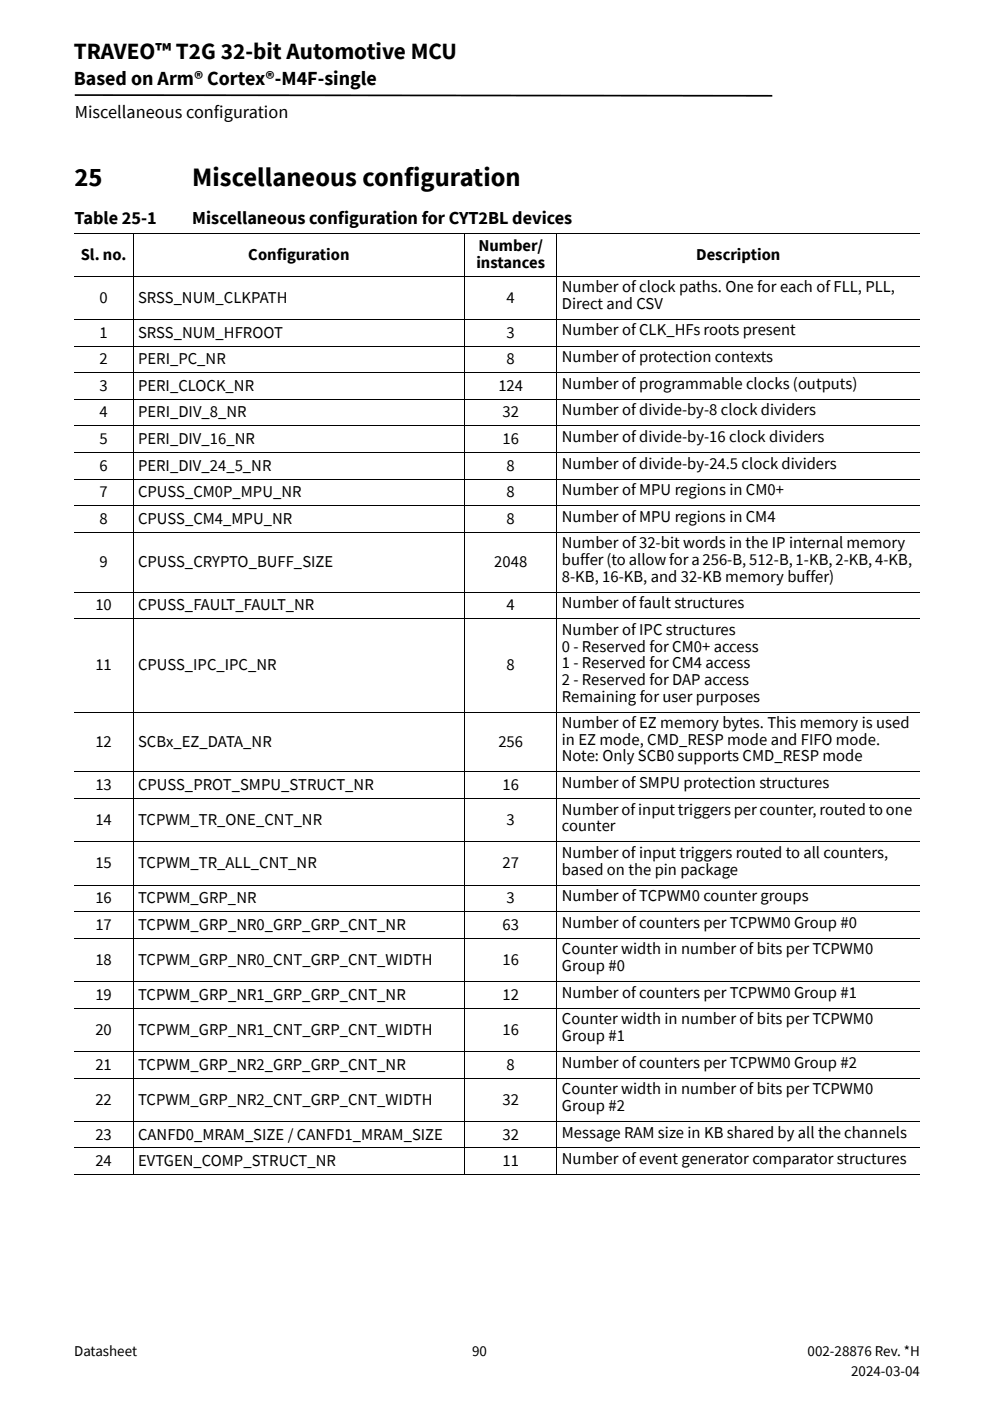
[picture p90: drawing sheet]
<svg xmlns="http://www.w3.org/2000/svg" width="210mm" height="297mm" viewBox="0 0 210 297" stroke-linecap="round" stroke-linejoin="round" font-family="sans-serif">
<defs><g id="words">
<g font-size="5.6">
<text x="15.8" y="39.5">25</text>
<text x="40.8" y="39.5">Miscellaneous configuration</text>
</g>
<text font-size="4.9" x="15.7" y="12.4">TRAVEO™ T2G 32-bit Automotive MCU</text>
<text font-size="4.2" x="15.7" y="18">Based on Arm® Cortex®-M4F-single</text>
<g font-size="3.9">
<text x="15.9" y="25">Miscellaneous configuration</text>
<text x="15.8" y="47.5">Table 25-1</text>
<text x="40.8" y="47.5">Miscellaneous configuration for CYT2BL devices</text>
</g>
<g font-size="3.5">
<text x="101.4" y="53.3">Number/</text>
<text x="17.1" y="55.1">Sl. no.</text>
<text x="52.7" y="55.1">Configuration</text>
<text x="101" y="56.8">instances</text>
<text x="147.6" y="55.1">Description</text>
<text x="21.1" y="64.2">0</text>
<text x="29.3" y="64.2">SRSS_NUM_CLKPATH</text>
<text x="107.4" y="64.2">4</text>
<text x="119.1" y="62">Number of clock paths. One for each of FLL, PLL,</text>
<text x="119.1" y="65.5">Direct and CSV</text>
<text x="21.1" y="71.6">1</text>
<text x="29.3" y="71.6">SRSS_NUM_HFROOT</text>
<text x="107.4" y="71.6">3</text>
<text x="119.1" y="71.1">Number of CLK_HFs roots present</text>
<text x="21.1" y="77.2">2</text>
<text x="29.3" y="77.2">PERI_PC_NR</text>
<text x="107.4" y="77.2">8</text>
<text x="119.1" y="76.8">Number of protection contexts</text>
<text x="21.1" y="82.8">3</text>
<text x="29.3" y="82.8">PERI_CLOCK_NR</text>
<text x="105.7" y="82.8">124</text>
<text x="119.1" y="82.4">Number of programmable clocks (outputs)</text>
<text x="21.1" y="88.5">4</text>
<text x="29.3" y="88.5">PERI_DIV_8_NR</text>
<text x="106.6" y="88.5">32</text>
<text x="119.1" y="88.1">Number of divide-by-8 clock dividers</text>
<text x="21.1" y="94.1">5</text>
<text x="29.3" y="94.1">PERI_DIV_16_NR</text>
<text x="106.6" y="94.1">16</text>
<text x="119.1" y="93.7">Number of divide-by-16 clock dividers</text>
<text x="21.1" y="99.8">6</text>
<text x="29.3" y="99.8">PERI_DIV_24_5_NR</text>
<text x="107.4" y="99.8">8</text>
<text x="119.1" y="99.3">Number of divide-by-24.5 clock dividers</text>
<text x="21.1" y="105.4">7</text>
<text x="29.3" y="105.4">CPUSS_CM0P_MPU_NR</text>
<text x="107.4" y="105.4">8</text>
<text x="119.1" y="105">Number of MPU regions in CM0+</text>
<text x="21.1" y="111.1">8</text>
<text x="29.3" y="111.1">CPUSS_CM4_MPU_NR</text>
<text x="107.4" y="111.1">8</text>
<text x="119.1" y="110.6">Number of MPU regions in CM4</text>
<text x="119.1" y="116.3">Number of 32-bit words in the IP internal memory</text>
<text x="119.1" y="119.8">buffer (to allow for a 256-B, 512-B, 1-KB, 2-KB, 4-KB,</text>
<text x="21.1" y="120.2">9</text>
<text x="29.3" y="120.2">CPUSS_CRYPTO_BUFF_SIZE</text>
<text x="104.8" y="120.2">2048</text>
<text x="119.1" y="123.3">8-KB, 16-KB, and 32-KB memory buffer)</text>
<text x="20.2" y="129.4">10</text>
<text x="29.3" y="129.4">CPUSS_FAULT_FAULT_NR</text>
<text x="107.4" y="129.4">4</text>
<text x="119.1" y="129">Number of fault structures</text>
<text x="119.1" y="134.6">Number of IPC structures</text>
<text x="20.2" y="142.1">11</text>
<text x="29.3" y="142.1">CPUSS_IPC_IPC_NR</text>
<text x="107.4" y="142.1">8</text>
<text x="119.1" y="138.2">0 - Reserved for CM0+ access</text>
<text x="119.1" y="141.7">1 - Reserved for CM4 access</text>
<text x="119.1" y="145.2">2 - Reserved for DAP access</text>
<text x="119.1" y="148.7">Remaining for user purposes</text>
<text x="119.1" y="154.4">Number of EZ memory bytes. This memory is used</text>
<text x="20.2" y="158.3">12</text>
<text x="29.3" y="158.3">SCBx_EZ_DATA_NR</text>
<text x="105.7" y="158.3">256</text>
<text x="119.1" y="157.9">in EZ mode, CMD_RESP mode and FIFO mode.</text>
<text x="119.1" y="161.4">Note: Only SCB0 supports CMD_RESP mode</text>
<text x="20.2" y="167.5">13</text>
<text x="29.3" y="167.5">CPUSS_PROT_SMPU_STRUCT_NR</text>
<text x="106.6" y="167.5">16</text>
<text x="119.1" y="167.1">Number of SMPU protection structures</text>
<text x="119.1" y="172.7">Number of input triggers per counter, routed to one</text>
<text x="20.2" y="174.9">14</text>
<text x="29.3" y="174.9">TCPWM_TR_ONE_CNT_NR</text>
<text x="107.4" y="174.9">3</text>
<text x="119.1" y="176.3">counter</text>
<text x="20.2" y="184.1">15</text>
<text x="29.3" y="184.1">TCPWM_TR_ALL_CNT_NR</text>
<text x="106.6" y="184.1">27</text>
<text x="119.1" y="181.9">Number of input triggers routed to all counters,</text>
<text x="119.1" y="185.4">based on the pin package</text>
<text x="20.2" y="191.5">16</text>
<text x="29.3" y="191.5">TCPWM_GRP_NR</text>
<text x="107.4" y="191.5">3</text>
<text x="119.1" y="191.1">Number of TCPWM0 counter groups</text>
<text x="20.2" y="197.1">17</text>
<text x="29.3" y="197.1">TCPWM_GRP_NR0_GRP_GRP_CNT_NR</text>
<text x="106.6" y="197.1">63</text>
<text x="119.1" y="196.7">Number of counters per TCPWM0 Group #0</text>
<text x="119.1" y="202.4">Counter width in number of bits per TCPWM0</text>
<text x="20.2" y="204.6">18</text>
<text x="29.3" y="204.6">TCPWM_GRP_NR0_CNT_GRP_CNT_WIDTH</text>
<text x="106.6" y="204.6">16</text>
<text x="119.1" y="205.9">Group #0</text>
<text x="20.2" y="212">19</text>
<text x="29.3" y="212">TCPWM_GRP_NR1_GRP_GRP_CNT_NR</text>
<text x="106.6" y="212">12</text>
<text x="119.1" y="211.5">Number of counters per TCPWM0 Group #1</text>
<text x="20.2" y="219.4">20</text>
<text x="29.3" y="219.4">TCPWM_GRP_NR1_CNT_GRP_CNT_WIDTH</text>
<text x="106.6" y="219.4">16</text>
<text x="119.1" y="217.2">Counter width in number of bits per TCPWM0</text>
<text x="119.1" y="220.7">Group #1</text>
<text x="20.2" y="226.8">21</text>
<text x="29.3" y="226.8">TCPWM_GRP_NR2_GRP_GRP_CNT_NR</text>
<text x="107.4" y="226.8">8</text>
<text x="119.1" y="226.4">Number of counters per TCPWM0 Group #2</text>
<text x="119.1" y="232">Counter width in number of bits per TCPWM0</text>
<text x="20.2" y="234.2">22</text>
<text x="29.3" y="234.2">TCPWM_GRP_NR2_CNT_GRP_CNT_WIDTH</text>
<text x="106.6" y="234.2">32</text>
<text x="119.1" y="235.5">Group #2</text>
<text x="20.2" y="241.6">23</text>
<text x="29.3" y="241.6">CANFD0_MRAM_SIZE / CANFD1_MRAM_SIZE</text>
<text x="106.6" y="241.6">32</text>
<text x="119.1" y="241.2">Message RAM size in KB shared by all the channels</text>
<text x="20.2" y="247.2">24</text>
<text x="29.3" y="247.2">EVTGEN_COMP_STRUCT_NR</text>
<text x="106.6" y="247.2">11</text>
<text x="119.1" y="246.8">Number of event generator comparator structures</text>
</g>
<g font-size="3.2">
<text x="15.7" y="287.5">Datasheet</text>
<text x="100.1" y="287.5">90</text>
<text x="171.2" y="287.5">002-28876 Rev. *H</text>
<text x="180.5" y="291.8">2024-03-04</text>
</g>
</g></defs>
<path d="M15.9 20l147.8 .1v.4l-147.8-.2z" fill="#000"/>
<g fill="#fff">
<path d="M169.2 5.1h36.3v16h-36.3z"/>
<path d="M28.2 58.5h70.3v9.2h-70.3z"/>
<path d="M98.5 58.5h19.6v9.2h-19.6z"/>
<path d="M28.2 67.7h70.3v5.7h-70.3z"/>
<path d="M98.5 67.7h19.6v5.7h-19.6z"/>
<path d="M28.2 73.4h70.3v5.6h-70.3z"/>
<path d="M98.5 73.4h19.6v5.6h-19.6z"/>
<path d="M28.2 79h70.3v5.6h-70.3z"/>
<path d="M98.5 79h19.6v5.6h-19.6z"/>
<path d="M28.2 84.6h70.3v5.7h-70.3z"/>
<path d="M98.5 84.6h19.6v5.7h-19.6z"/>
<path d="M28.2 90.3h70.3v5.6h-70.3z"/>
<path d="M98.5 90.3h19.6v5.6h-19.6z"/>
<path d="M28.2 95.9h70.3v5.7h-70.3z"/>
<path d="M98.5 95.9h19.6v5.7h-19.6z"/>
<path d="M28.2 101.6h70.3v5.6h-70.3z"/>
<path d="M98.5 101.6h19.6v5.6h-19.6z"/>
<path d="M28.2 107.2h70.3v5.7h-70.3z"/>
<path d="M98.5 107.2h19.6v5.7h-19.6z"/>
<path d="M28.2 112.9h70.3v12.7h-70.3z"/>
<path d="M98.5 112.9h19.6v12.7h-19.6z"/>
<path d="M28.2 125.6h70.3v5.6h-70.3z"/>
<path d="M98.5 125.6h19.6v5.6h-19.6z"/>
<path d="M28.2 131.2h70.3v19.8h-70.3z"/>
<path d="M98.5 131.2h19.6v19.8h-19.6z"/>
<path d="M28.2 151h70.3v12.7h-70.3z"/>
<path d="M98.5 151h19.6v12.7h-19.6z"/>
<path d="M28.2 163.7h70.3v5.6h-70.3z"/>
<path d="M98.5 163.7h19.6v5.6h-19.6z"/>
<path d="M28.2 169.3h70.3v9.2h-70.3z"/>
<path d="M98.5 169.3h19.6v9.2h-19.6z"/>
<path d="M28.2 178.5h70.3v9.2h-70.3z"/>
<path d="M98.5 178.5h19.6v9.2h-19.6z"/>
<path d="M28.2 187.7h70.3v5.6h-70.3z"/>
<path d="M98.5 187.7h19.6v5.6h-19.6z"/>
<path d="M28.2 193.3h70.3v5.6h-70.3z"/>
<path d="M98.5 193.3h19.6v5.6h-19.6z"/>
<path d="M28.2 198.9h70.3v9.2h-70.3z"/>
<path d="M98.5 198.9h19.6v9.2h-19.6z"/>
<path d="M28.2 208.1h70.3v5.7h-70.3z"/>
<path d="M98.5 208.1h19.6v5.7h-19.6z"/>
<path d="M28.2 213.8h70.3v9.1h-70.3z"/>
<path d="M98.5 213.8h19.6v9.1h-19.6z"/>
<path d="M28.2 222.9h70.3v5.7h-70.3z"/>
<path d="M98.5 222.9h19.6v5.7h-19.6z"/>
<path d="M28.2 228.6h70.3v9.2h-70.3z"/>
<path d="M98.5 228.6h19.6v9.2h-19.6z"/>
<path d="M28.2 237.8h70.3v5.6h-70.3z"/>
<path d="M98.5 237.8h19.6v5.6h-19.6z"/>
<path d="M28.2 243.4h70.3v5.6h-70.3z"/>
<path d="M98.5 243.4h19.6v5.6h-19.6z"/>
</g>
<g fill="none" stroke="#000" stroke-width=".21">
<path d="M15.8 49.6h179.2M15.8 58.5h179.2M28.2 58.4v190.7M28.2 49.4v9.2M98.5 49.4v199.7M118.1 58.4v190.7M118.1 49.4v9.2M15.8 67.7h179.2M15.8 73.4h179.2M15.8 79h179.2M15.8 84.6h179.2M15.8 90.3h179.2"/>
<path d="M15.8 95.9h179.2M15.8 101.6h179.2M15.8 107.2h179.2M15.8 112.9h179.2M15.8 125.6h179.2M15.8 131.2h179.2M15.8 151h179.2M15.8 163.7h179.2M15.8 169.3h179.2M15.8 178.5h179.2M15.8 187.7h179.2M15.8 193.3h179.2"/>
<path d="M15.8 198.9h179.2M15.8 208.1h179.2M15.8 213.8h179.2M15.8 222.9h179.2M15.8 228.6h179.2M15.8 237.8h179.2M15.8 243.4h179.2M15.8 249h179.2"/>
</g>
<use href="#words"/>
</svg>
